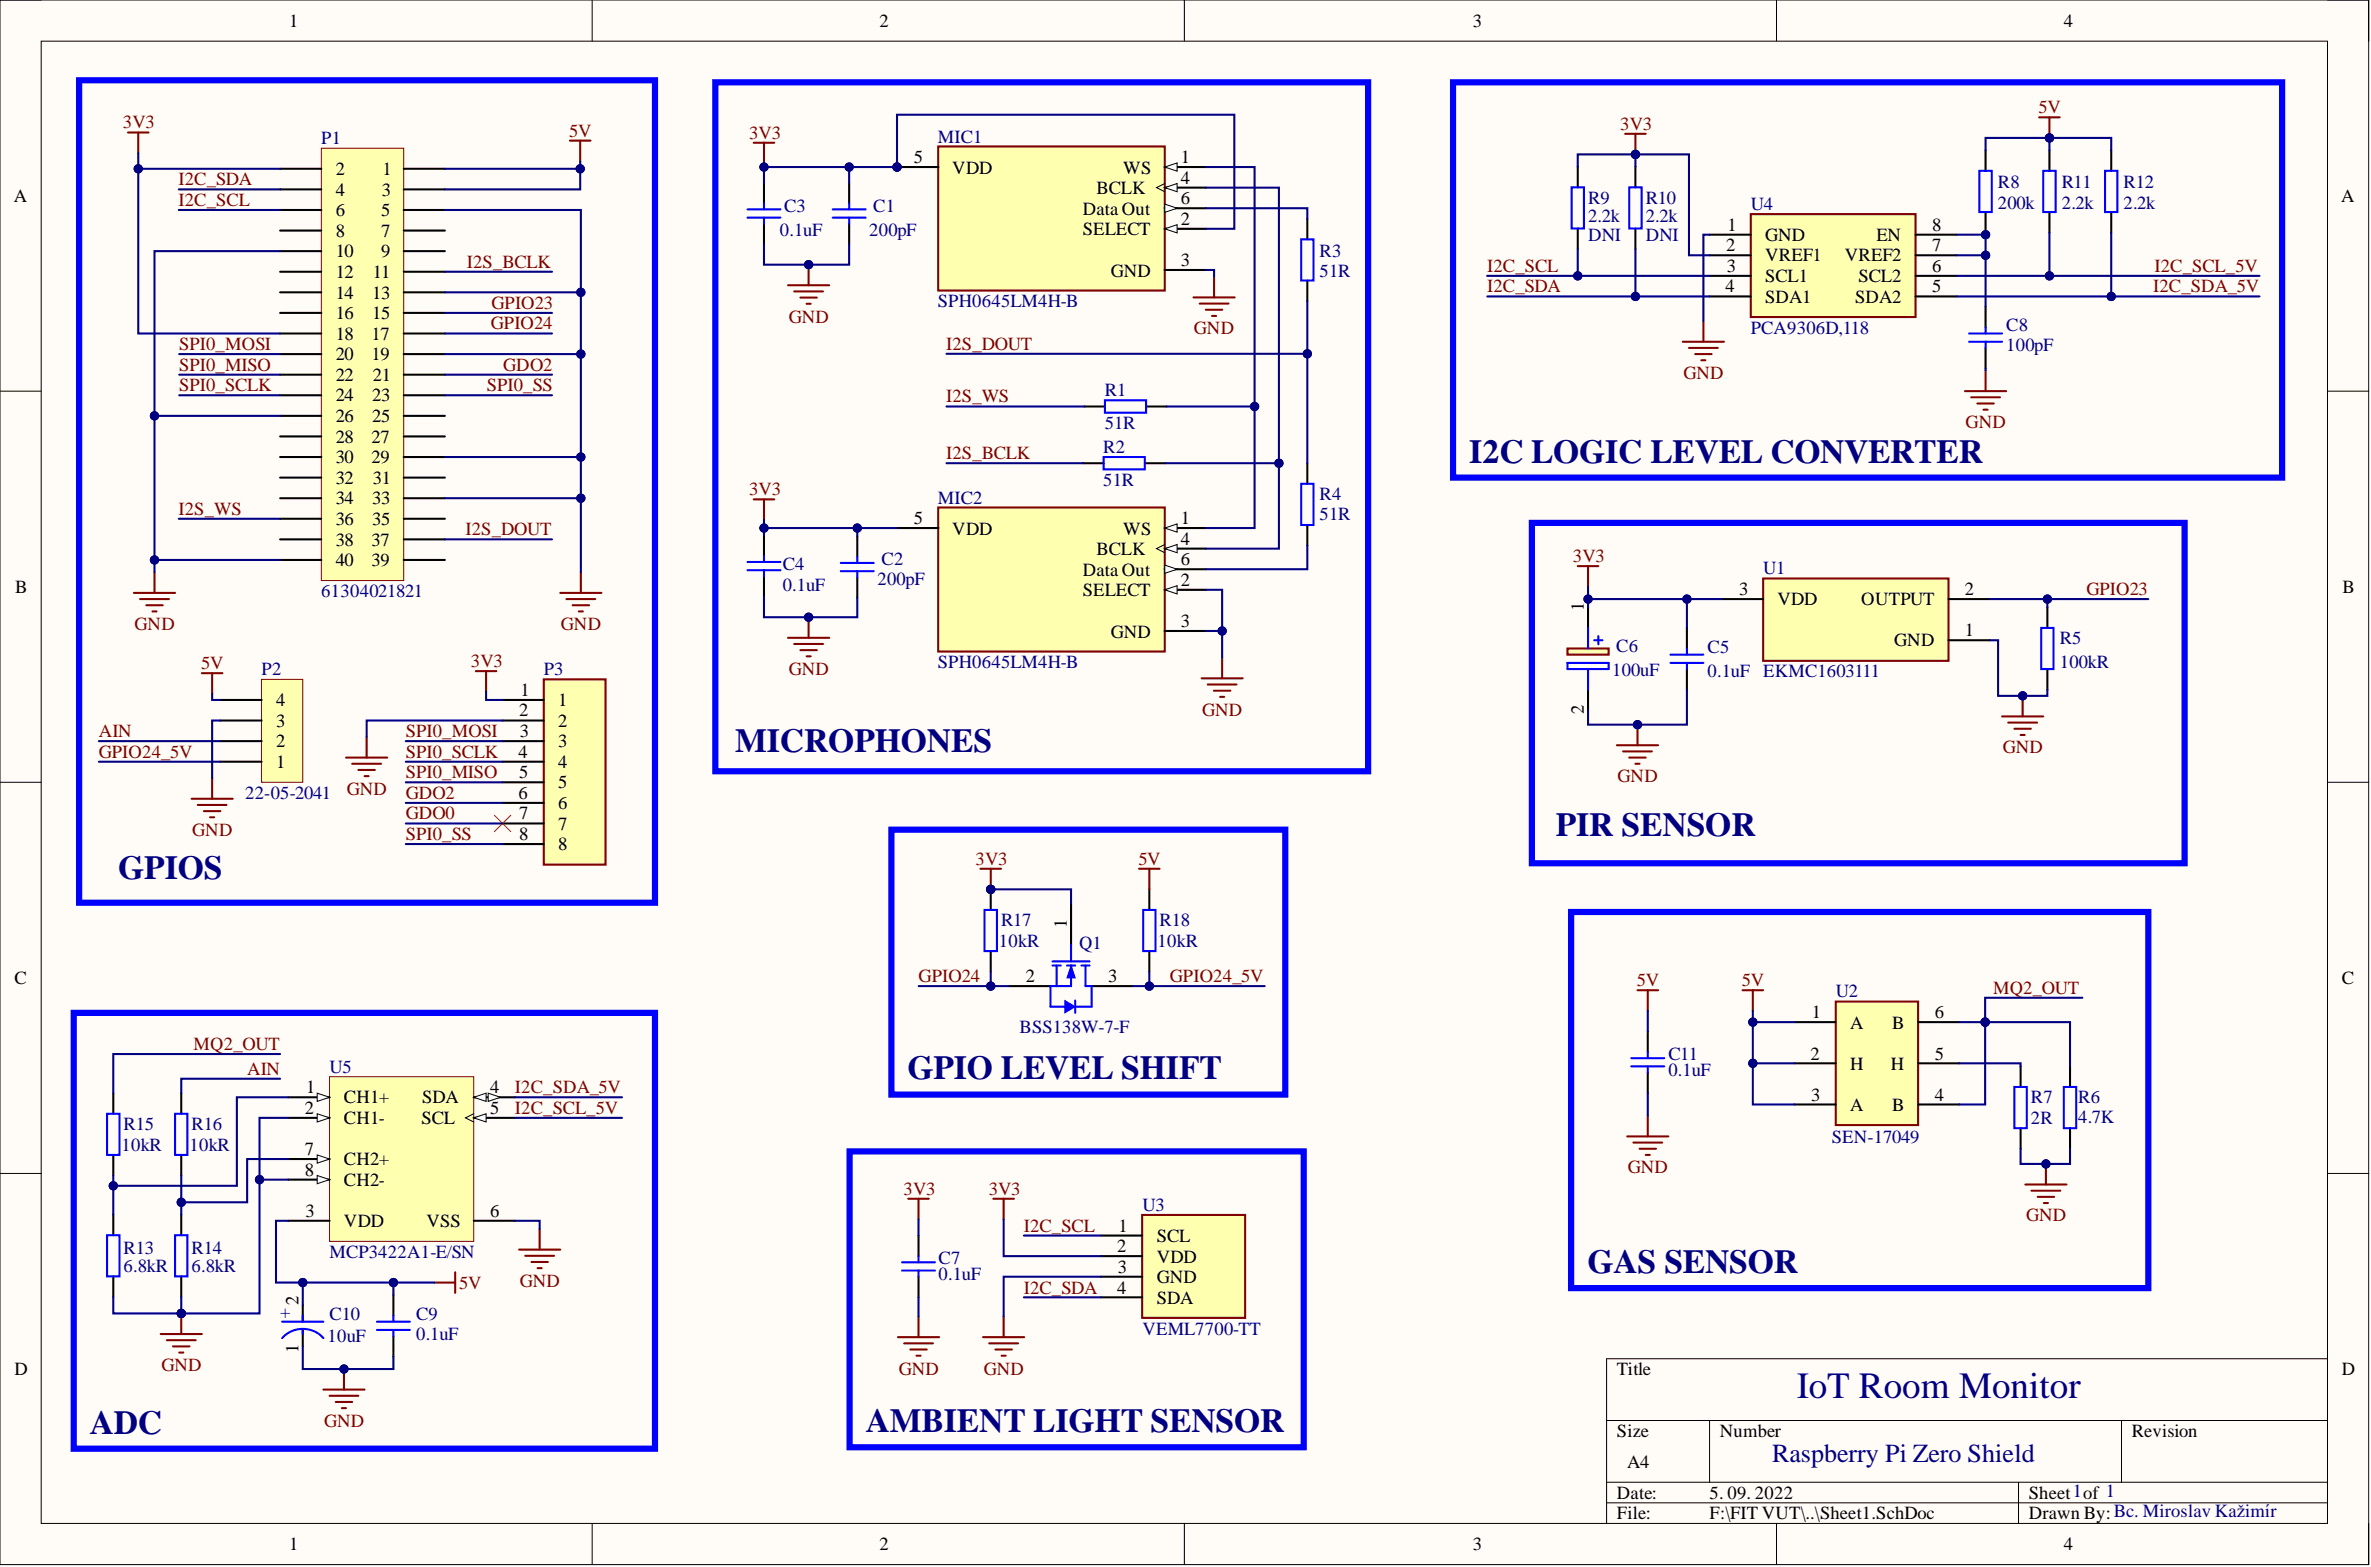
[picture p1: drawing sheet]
<svg xmlns="http://www.w3.org/2000/svg" width="292mm" height="193mm" viewBox="0 0 292 193" stroke-linecap="round" stroke-linejoin="round" font-family="sans-serif">
<defs><g id="words">
<text font-size="4.6" fill="#000080" x="221.4" y="172.1">IoT Room Monitor</text>
<g font-size="4.1" fill="#000080">
<text x="181" y="57">I2C LOGIC LEVEL CONVERTER</text>
<text x="90.6" y="92.6">MICROPHONES</text>
<text x="191.7" y="102.9">PIR SENSOR</text>
<text x="14.5" y="108.3">GPIOS</text>
<text x="111.8" y="132.9">GPIO LEVEL SHIFT</text>
<text x="195.6" y="156.8">GAS SENSOR</text>
<text x="11.1" y="176.5">ADC</text>
<text x="106.7" y="176.4">AMBIENT LIGHT SENSOR</text>
</g>
<text font-size="3.2" fill="#000080" x="218.3" y="180.1">Raspberry Pi Zero Shield</text>
<g font-size="2.3">
<text x="35.6" y="3.3">1</text>
<text x="108.4" y="3.3">2</text>
<text x="181.4" y="3.3">3</text>
<text x="254.3" y="3.3">4</text>
<text x="41.4" y="21.5">2</text>
<text x="47.1" y="21.5">1</text>
<text x="112.6" y="20.1">5</text>
<text x="117.3" y="21.4">VDD</text>
<text x="135.1" y="23.9">BCLK</text>
<text x="138.4" y="21.4">WS</text>
<text x="145.5" y="22.6">4</text>
<text x="145.5" y="20.1">1</text>
<text x="1.7" y="24.8">A</text>
<text x="41.4" y="24.1">4</text>
<text x="41.4" y="26.6">6</text>
<text x="41.4" y="29.2">8</text>
<text x="46.9" y="26.6">5</text>
<text x="46.9" y="29.2">7</text>
<text x="47" y="24.1">3</text>
<text x="133.4" y="26.4">Data Out</text>
<text x="133.4" y="29">SELECT</text>
<text x="145.5" y="25.2">6</text>
<text x="145.5" y="27.7">2</text>
<text x="212.8" y="28.4">1</text>
<text x="217.5" y="29.7">GND</text>
<text x="231.2" y="29.7">EN</text>
<text x="238" y="28.4">8</text>
<text x="288.4" y="24.8">A</text>
<text x="41.4" y="31.7">10</text>
<text x="41.4" y="34.2">12</text>
<text x="45.9" y="34.2">11</text>
<text x="46.9" y="31.7">9</text>
<text x="136.9" y="34.1">GND</text>
<text x="145.5" y="32.8">3</text>
<text x="212.6" y="36">4</text>
<text x="212.6" y="30.9">2</text>
<text x="212.7" y="33.5">3</text>
<text x="217.5" y="32.2">VREF1</text>
<text x="217.5" y="34.7">SCL1</text>
<text x="227.3" y="32.2">VREF2</text>
<text x="229" y="34.7">SCL2</text>
<text x="238" y="30.9">7</text>
<text x="238" y="33.5">6</text>
<text x="238" y="36">5</text>
<text x="41.4" y="36.8">14</text>
<text x="41.4" y="39.3">16</text>
<text x="41.4" y="41.8">18</text>
<text x="45.8" y="41.8">17</text>
<text x="45.8" y="36.8">13</text>
<text x="45.8" y="39.3">15</text>
<text x="217.5" y="37.3">SDA1</text>
<text x="228.5" y="37.3">SDA2</text>
<text x="41.4" y="44.4">20</text>
<text x="41.4" y="46.9">22</text>
<text x="45.8" y="44.4">19</text>
<text x="45.9" y="46.9">21</text>
<text x="41.4" y="49.4">24</text>
<text x="41.4" y="52">26</text>
<text x="45.8" y="49.4">23</text>
<text x="45.8" y="52">25</text>
<text x="41.4" y="54.5">28</text>
<text x="41.4" y="57">30</text>
<text x="41.4" y="59.6">32</text>
<text x="45.8" y="54.5">27</text>
<text x="45.8" y="57">29</text>
<text x="45.9" y="59.6">31</text>
<text x="41.4" y="62.1">34</text>
<text x="41.4" y="64.6">36</text>
<text x="45.8" y="62.1">33</text>
<text x="45.8" y="64.6">35</text>
<text x="112.6" y="64.6">5</text>
<text x="117.3" y="65.8">VDD</text>
<text x="138.4" y="65.8">WS</text>
<text x="145.5" y="64.6">1</text>
<text x="41.4" y="67.2">38</text>
<text x="41.4" y="69.7">40</text>
<text x="45.8" y="67.2">37</text>
<text x="45.8" y="69.7">39</text>
<text x="133.4" y="70.9">Data Out</text>
<text x="135.1" y="68.4">BCLK</text>
<text x="145.5" y="67.1">4</text>
<text x="145.5" y="69.6">6</text>
<text x="1.9" y="73">B</text>
<text x="133.4" y="73.4">SELECT</text>
<text x="145.5" y="72.2">2</text>
<text x="145.5" y="77.2">3</text>
<text x="195.1" y="75.3" transform="rotate(-90 195.1 75.3)">1</text>
<text x="214.3" y="73.3">3</text>
<text x="219" y="74.5">VDD</text>
<text x="229.3" y="74.5">OUTPUT</text>
<text x="242.1" y="73.3">2</text>
<text x="288.6" y="73">B</text>
<text x="136.9" y="78.5">GND</text>
<text x="233.4" y="79.6">GND</text>
<text x="242.1" y="78.3">1</text>
<text x="34" y="89.5">3</text>
<text x="34" y="87">4</text>
<text x="63.9" y="88.2">2</text>
<text x="64.1" y="85.7">1</text>
<text x="68.8" y="87">1</text>
<text x="68.8" y="89.5">2</text>
<text x="195.1" y="88" transform="rotate(-90 195.1 88)">2</text>
<text x="34" y="94.6">1</text>
<text x="34" y="92">2</text>
<text x="63.9" y="93.3">4</text>
<text x="63.9" y="95.8">5</text>
<text x="64" y="90.8">3</text>
<text x="68.8" y="92">3</text>
<text x="68.8" y="94.6">4</text>
<text x="63.9" y="98.4">6</text>
<text x="63.9" y="100.9">7</text>
<text x="68.8" y="97.1">5</text>
<text x="68.8" y="99.6">6</text>
<text x="63.9" y="103.4">8</text>
<text x="68.8" y="102.2">7</text>
<text x="68.8" y="104.7">8</text>
<text x="131.4" y="114.3" transform="rotate(-90 131.4 114.3)">1</text>
<text x="1.8" y="121.2">C</text>
<text x="126.4" y="120.9">2</text>
<text x="136.5" y="120.9">3</text>
<text x="223.2" y="125.4">1</text>
<text x="238.4" y="125.4">6</text>
<text x="288.5" y="121.2">C</text>
<text x="223" y="130.5">2</text>
<text x="228" y="126.7">A</text>
<text x="228" y="131.7">H</text>
<text x="232.9" y="131.7">H</text>
<text x="233.1" y="126.7">B</text>
<text x="238.4" y="130.5">5</text>
<text x="37.6" y="137.2">2</text>
<text x="37.7" y="134.6">1</text>
<text x="42.4" y="135.9">CH1+</text>
<text x="52" y="135.9">SDA</text>
<text x="60.4" y="134.6">4</text>
<text x="60.4" y="137.2">5</text>
<text x="223.1" y="135.5">3</text>
<text x="228" y="136.8">A</text>
<text x="233.1" y="136.8">B</text>
<text x="238.4" y="135.5">4</text>
<text x="37.6" y="142.2">7</text>
<text x="42.4" y="143.5">CH2+</text>
<text x="42.4" y="138.4">CH1-</text>
<text x="51.9" y="138.4">SCL</text>
<text x="37.6" y="144.8">8</text>
<text x="37.6" y="149.8">3</text>
<text x="42.4" y="146">CH2-</text>
<text x="60.4" y="149.8">6</text>
<text x="42.4" y="151.1">VDD</text>
<text x="52.5" y="151.1">VSS</text>
<text x="137.6" y="154.2">2</text>
<text x="137.8" y="151.7">1</text>
<text x="142.5" y="153">SCL</text>
<text x="142.5" y="155.5">VDD</text>
<text x="36.8" y="160.7" transform="rotate(-90 36.8 160.7)">2</text>
<text x="137.6" y="159.3">4</text>
<text x="137.7" y="156.8">3</text>
<text x="142.5" y="158">GND</text>
<text x="142.5" y="160.6">SDA</text>
<text x="36.8" y="166.6" transform="rotate(-90 36.8 166.6)">1</text>
<text x="1.8" y="169.4">D</text>
<text x="199.2" y="169.4">Title</text>
<text x="288.5" y="169.4">D</text>
<text x="199.2" y="177">Size</text>
<text x="211.9" y="177">Number</text>
<text x="262.6" y="177">Revision</text>
<text x="199.2" y="184.6">Date:</text>
<text x="200.5" y="180.8">A4</text>
<text x="210.6" y="184.6">5. 09. 2022</text>
<text x="249.9" y="184.6">Sheet1of 1</text>
<text x="35.6" y="190.9">1</text>
<text x="108.4" y="190.9">2</text>
<text x="181.4" y="190.9">3</text>
<text x="199.2" y="187.1">File:</text>
<text x="210.6" y="187.1">F:\FIT VUT\..\Sheet1.SchDoc</text>
<text x="249.9" y="187.1">Drawn By:Bc. Miroslav Kažimír</text>
<text x="254.3" y="190.9">4</text>
</g>
<g font-size="2.3" fill="#800000">
<text x="15.1" y="15.8">3V3</text>
<text x="70.1" y="16.8">5V</text>
<text x="92.3" y="17.1">3V3</text>
<text x="199.6" y="16">3V3</text>
<text x="251.1" y="13.9">5V</text>
<text x="22" y="22.8">I2C_SDA</text>
<text x="22" y="25.4">I2C_SCL</text>
<text x="57.5" y="33">I2S_BCLK</text>
<text x="183.2" y="33.5">I2C_SCL</text>
<text x="183.2" y="36">I2C_SDA</text>
<text x="265.3" y="36">I2C_SDA_5V</text>
<text x="265.4" y="33.5">I2C_SCL_5V</text>
<text x="60.5" y="40.6">GPIO24</text>
<text x="60.6" y="38">GPIO23</text>
<text x="97.2" y="39.7">GND</text>
<text x="147.1" y="41.2">GND</text>
<text x="22.1" y="43.1">SPI0_MOSI</text>
<text x="22.1" y="45.6">SPI0_MISO</text>
<text x="62" y="45.6">GDO2</text>
<text x="116.6" y="43.1">I2S_DOUT</text>
<text x="207.4" y="46.6">GND</text>
<text x="22.1" y="48.2">SPI0_SCLK</text>
<text x="60" y="48.2">SPI0_SS</text>
<text x="116.6" y="49.5">I2S_WS</text>
<text x="242.2" y="52.7">GND</text>
<text x="116.6" y="56.5">I2S_BCLK</text>
<text x="22" y="63.4">I2S_WS</text>
<text x="57.3" y="65.9">I2S_DOUT</text>
<text x="92.3" y="61">3V3</text>
<text x="193.8" y="69.2">3V3</text>
<text x="16.6" y="77.6">GND</text>
<text x="69.1" y="77.6">GND</text>
<text x="257.1" y="73.3">GPIO23</text>
<text x="24.8" y="82.4">5V</text>
<text x="58" y="82.1">3V3</text>
<text x="97.2" y="83.2">GND</text>
<text x="148.1" y="88.1">GND</text>
<text x="12.2" y="90.8">AIN</text>
<text x="12.2" y="93.3">GPIO24_5V</text>
<text x="50" y="90.8">SPI0_MOSI</text>
<text x="50" y="93.3">SPI0_SCLK</text>
<text x="50" y="95.8">SPI0_MISO</text>
<text x="246.7" y="92.8">GND</text>
<text x="42.7" y="97.9">GND</text>
<text x="50" y="98.4">GDO2</text>
<text x="50" y="100.9">GDO0</text>
<text x="199.3" y="96.3">GND</text>
<text x="23.7" y="102.9">GND</text>
<text x="50" y="103.4">SPI0_SS</text>
<text x="120.2" y="106.5">3V3</text>
<text x="140.2" y="106.5">5V</text>
<text x="113.2" y="120.9">GPIO24</text>
<text x="144.1" y="120.9">GPIO24_5V</text>
<text x="201.6" y="121.4">5V</text>
<text x="214.6" y="121.4">5V</text>
<text x="245.5" y="122.4">MQ2_OUT</text>
<text x="23.9" y="129.3">MQ2_OUT</text>
<text x="30.5" y="132.3">AIN</text>
<text x="63.4" y="134.6">I2C_SDA_5V</text>
<text x="63.4" y="137.2">I2C_SCL_5V</text>
<text x="111.3" y="147.1">3V3</text>
<text x="121.8" y="147.1">3V3</text>
<text x="200.5" y="144.5">GND</text>
<text x="126.1" y="151.7">I2C_SCL</text>
<text x="249.6" y="150.4">GND</text>
<text x="56.6" y="158.7">5V</text>
<text x="64" y="158.4">GND</text>
<text x="126.1" y="159.3">I2C_SDA</text>
<text x="19.9" y="168.8">GND</text>
<text x="110.7" y="169.3">GND</text>
<text x="121.2" y="169.3">GND</text>
<text x="39.9" y="175.7">GND</text>
</g>
<g font-size="2.3" fill="#000080">
<text x="39.6" y="17.7">P1</text>
<text x="115.5" y="17.6">MIC1</text>
<text x="246.1" y="23.2">R8</text>
<text x="254" y="23.2">R11</text>
<text x="261.6" y="23.2">R12</text>
<text x="96.1" y="29.1">0.1uF</text>
<text x="96.6" y="26.1">C3</text>
<text x="107.1" y="29.1">200pF</text>
<text x="107.6" y="26.1">C1</text>
<text x="195.6" y="27.4">2.2k</text>
<text x="195.6" y="25.1">R9</text>
<text x="195.6" y="29.7">DNI</text>
<text x="202.7" y="27.4">2.2k</text>
<text x="202.7" y="25.1">R10</text>
<text x="202.7" y="29.7">DNI</text>
<text x="215.7" y="25.9">U4</text>
<text x="246.1" y="25.7">200k</text>
<text x="254" y="25.7">2.2k</text>
<text x="261.6" y="25.7">2.2k</text>
<text x="162.6" y="34.1">51R</text>
<text x="162.6" y="31.6">R3</text>
<text x="115.5" y="37.9">SPH0645LM4H-B</text>
<text x="215.7" y="41.1">PCA9306D,118</text>
<text x="247.2" y="40.7">C8</text>
<text x="247.2" y="43.3">100pF</text>
<text x="136.1" y="52.8">51R</text>
<text x="136.1" y="48.8">R1</text>
<text x="135.9" y="59.8">51R</text>
<text x="135.9" y="55.8">R2</text>
<text x="115.5" y="62">MIC2</text>
<text x="162.6" y="64.1">51R</text>
<text x="162.6" y="61.5">R4</text>
<text x="96.4" y="70.2">C4</text>
<text x="108.1" y="72">200pF</text>
<text x="108.6" y="69.5">C2</text>
<text x="217.2" y="70.7">U1</text>
<text x="39.6" y="73.5">61304021821</text>
<text x="96.4" y="72.8">0.1uF</text>
<text x="32.2" y="83.2">P2</text>
<text x="67" y="83.2">P3</text>
<text x="115.5" y="82.3">SPH0645LM4H-B</text>
<text x="198.6" y="83.2">100uF</text>
<text x="199.1" y="80.3">C6</text>
<text x="210.4" y="83.4">0.1uF</text>
<text x="210.4" y="80.4">C5</text>
<text x="217.2" y="83.4">EKMC1603111</text>
<text x="253.8" y="82.3">100kR</text>
<text x="253.8" y="79.3">R5</text>
<text x="30.2" y="98.4">22-05-2041</text>
<text x="123.1" y="116.6">10kR</text>
<text x="123.3" y="114.1">R17</text>
<text x="133" y="116.9">Q1</text>
<text x="142.6" y="116.6">10kR</text>
<text x="142.9" y="114.1">R18</text>
<text x="226.2" y="122.8">U2</text>
<text x="125.6" y="127.3">BSS138W-7-F</text>
<text x="205.5" y="130.5">C11</text>
<text x="40.6" y="132.1">U5</text>
<text x="205.5" y="132.5">0.1uF</text>
<text x="250.2" y="135.9">R7</text>
<text x="256" y="135.8">R6</text>
<text x="15" y="141.7">10kR</text>
<text x="15.2" y="139.2">R15</text>
<text x="23.3" y="141.7">10kR</text>
<text x="23.6" y="139.2">R16</text>
<text x="225.7" y="140.7">SEN-17049</text>
<text x="250.2" y="138.4">2R</text>
<text x="256" y="138.3">4.7K</text>
<text x="140.7" y="149.2">U3</text>
<text x="15.2" y="154.4">R13</text>
<text x="23.6" y="154.4">R14</text>
<text x="40.6" y="154.9">MCP3422A1-E/SN</text>
<text x="115.6" y="155.7">C7</text>
<text x="15.2" y="156.7">6.8kR</text>
<text x="23.6" y="156.7">6.8kR</text>
<text x="115.6" y="157.6">0.1uF</text>
<text x="34.5" y="162.3">+</text>
<text x="40.3" y="165.3">10uF</text>
<text x="40.6" y="162.5">C10</text>
<text x="51.3" y="165">0.1uF</text>
<text x="51.3" y="162.5">C9</text>
<text x="140.7" y="164.4">VEML7700-TT</text>
</g>
</g></defs>
<path d="M0 0h291.8v192.7h-291.8z" fill-rule="evenodd" fill="#fffcf8"/>
<path d="M0 0h291.8v192.7h-291.8z" fill="none" stroke="#000" stroke-width=".12"/>
<path d="M5.1 5.1h281.6v182.5h-281.6z" fill-rule="evenodd" fill="#fffcf8"/>
<g fill="none" stroke="#000" stroke-width=".12">
<path d="M0 0h5.1M73 0v5.1M145.9 0v5.1M218.9 0v5.1M286.7 0h5.1v5.1M5.1 5.1h281.6v182.5h-281.6zM0 48.2h5.1M286.7 48.2h5.1M0 96.3h5.1M286.7 96.3h5.1M0 144.5h5.1M286.7 144.5h5.1"/>
<path d="M197.9 174.9h88.8M210.6 174.9v7.6M261.4 174.9v7.6M286.7 167.3h-88.8v20.3M73 187.6v5.1M145.9 187.6v5.1M197.9 182.5h88.8M197.9 185.1h88.8M218.9 187.6v5.1M248.7 182.5v5.1M291.8 187.6v5.1"/>
</g>
<path d="M88.1 10.1h80.4v84.9h-80.4z" fill="none" stroke="#00f" stroke-width=".76"/>
<circle cx="110.5" cy="20.6" r=".51" fill="#000080"/>
<circle cx="110.5" cy="20.6" r=".51" fill="none" stroke="#000080" stroke-width=".12"/>
<path d="M115.6 18h27.9v17.8h-27.9z" fill-rule="evenodd" fill="#ffffb0"/>
<path d="M115.6 18h27.9v17.8h-27.9z" fill="none" stroke="#800000" stroke-width=".25"/>
<path d="M110.5 20.6h5.1" fill="none" stroke="#000" stroke-width=".25"/>
<circle cx="110.5" cy="20.6" r=".51" fill="#000080"/>
<circle cx="110.5" cy="20.6" r=".51" fill="none" stroke="#000080" stroke-width=".12"/>
<path d="M143.5 23.1h5.1" fill="none" stroke="#000" stroke-width=".25"/>
<path d="M143.5 23.1l1.5-.5v1z" fill="#f8fcff"/>
<path d="M143.5 23.1l1.5-.5v1zM143.5 22.6l-1 .5 1 .5" fill="none" stroke="#000" stroke-width=".12"/>
<path d="M143.5 25.6h5.1" fill="none" stroke="#000" stroke-width=".25"/>
<path d="M143.5 25.1l1.5 .5-1.5 .5z" fill="#f8fcff"/>
<path d="M143.5 25.1l1.5 .5-1.5 .5z" fill="none" stroke="#000" stroke-width=".12"/>
<path d="M143.5 28.2h5.1" fill="none" stroke="#000" stroke-width=".25"/>
<path d="M143.5 28.2l1.5-.5v1z" fill="#f8fcff"/>
<path d="M143.5 28.2l1.5-.5v1z" fill="none" stroke="#000" stroke-width=".12"/>
<path d="M143.5 20.6h5.1" fill="none" stroke="#000" stroke-width=".25"/>
<path d="M143.5 20.6l1.5-.5v1z" fill="#f8fcff"/>
<path d="M143.5 20.6l1.5-.5v1z" fill="none" stroke="#000" stroke-width=".12"/>
<path d="M143.5 33.2h5.1" fill="none" stroke="#000" stroke-width=".25"/>
<path d="M115.6 62.5h27.9v17.7h-27.9z" fill-rule="evenodd" fill="#ffffb0"/>
<path d="M115.6 62.5h27.9v17.7h-27.9z" fill="none" stroke="#800000" stroke-width=".25"/>
<path d="M110.5 65h5.1M143.5 67.6h5.1" fill="none" stroke="#000" stroke-width=".25"/>
<path d="M143.5 67.6l1.5-.5v1z" fill="#f8fcff"/>
<path d="M143.5 67.6l1.5-.5v1zM143.5 67.1l-1 .5 1 .5" fill="none" stroke="#000" stroke-width=".12"/>
<path d="M143.5 70.1h5.1" fill="none" stroke="#000" stroke-width=".25"/>
<path d="M143.5 69.6l1.5 .5-1.5 .5z" fill="#f8fcff"/>
<path d="M143.5 69.6l1.5 .5-1.5 .5z" fill="none" stroke="#000" stroke-width=".12"/>
<path d="M143.5 72.6h5.1" fill="none" stroke="#000" stroke-width=".25"/>
<path d="M143.5 72.6l1.5-.5v1z" fill="#f8fcff"/>
<path d="M143.5 72.6l1.5-.5v1z" fill="none" stroke="#000" stroke-width=".12"/>
<path d="M143.5 65h5.1" fill="none" stroke="#000" stroke-width=".25"/>
<path d="M143.5 65l1.5-.5v1z" fill="#f8fcff"/>
<path d="M143.5 65l1.5-.5v1z" fill="none" stroke="#000" stroke-width=".12"/>
<g fill="none" stroke="#000" stroke-width=".25">
<path d="M104.6 22.5v2.5M104.6 27.6v2.5M161.1 26.9v2.6M161.1 34.5v2.6M133.4 57h2.6M133.6 50.1h2.5M141 57h2.6M141.2 50.1h2.5M161.1 57v2.6M105.6 66v2.6M105.6 71.1v2.5M143.5 77.7h5.1"/>
<path d="M161.1 64.7v2.5"/>
</g>
<path d="M102.6 26.8h4M102.6 25.8h4M104.6 25v.8M104.6 26.8v.8M160.3 29.5h1.5v5h-1.5zM136 56.3h5v1.5h-5zM136.1 49.3h5.1v1.5h-5.1zM160.3 59.6h1.5v5.1h-1.5zM103.6 70.3h4M103.6 69.3h4M105.6 68.6v.7M105.6 70.3v.8" fill="none" stroke="#00f" stroke-width=".25"/>
<g fill="none" stroke="#800000" stroke-width=".25">
<path d="M92.9 17.6h2.5M94.1 17.6v2.5M97.1 35.1h5.1M97.8 35.9h3.6M98.6 36.6h2M99.4 37.4h.5M99.6 32.6v2.5M147 36.6h5.1M147.8 37.4h3.5M148.6 38.1h2M149.3 38.9h.5M149.6 34.1v2.5"/>
<path d="M148 83.5h5.1M148.8 84.3h3.5M149.5 85.1h2.1M150.3 85.8h.5M150.6 81v2.5"/>
</g>
<circle cx="99.6" cy="32.6" r=".51" fill="#000080"/>
<circle cx="99.6" cy="32.6" r=".51" fill="none" stroke="#000080" stroke-width=".12"/>
<path d="M97.1 78.5h5.1M97.8 79.3h3.6M99.6 76v2.5M98.6 80.1h2M99.4 80.8h.5" fill="none" stroke="#800000" stroke-width=".25"/>
<circle cx="99.6" cy="76" r=".51" fill="#000080"/>
<circle cx="99.6" cy="76" r=".51" fill="none" stroke="#000080" stroke-width=".12"/>
<g fill="none" stroke="#800000" stroke-width=".25">
<path d="M15.8 16.3h2.5M17 16.3v2.6M70.2 17.3h2.5M71.5 17.3v2.6M16.5 73h5.1M17.3 73.8h3.5M18 74.5h2M18.8 75.3h.5M19 70.5v2.5M69 73h5.1M69.8 73.8h3.5M70.5 74.5h2.1"/>
<path d="M71.3 75.3h.5M71.6 70.5v2.5M92.9 61.5h2.5M94.1 61.5v2.5"/>
</g>
<path d="M94.1 22.5v2.5M94.1 27.6v2.5M94.1 65.9v2.5M94.1 71v2.5" fill="none" stroke="#000" stroke-width=".25"/>
<path d="M92.1 25.8h4.1M92.1 26.8h4.1M94.1 25v.8M94.1 26.8v.8M92.1 69.2h4.1M92.1 70.2h4.1M94.1 68.4v.8M94.1 70.2v.8" fill="none" stroke="#00f" stroke-width=".25"/>
<path d="M9.7 9.9h71v101.3h-71z" fill="none" stroke="#00f" stroke-width=".76"/>
<path d="M217.2 71.2h22.8v10.2h-22.8z" fill-rule="evenodd" fill="#ffffb0"/>
<path d="M194.4 69.7h2.5M195.6 69.7v2.6M217.2 71.2h22.8v10.2h-22.8zM246.6 88.2h5.1M247.4 89h3.6M248.2 89.7h2M248.9 90.5h.5M249.2 85.7v2.5" fill="none" stroke="#800000" stroke-width=".25"/>
<path d="M212.1 73.8h5.1M240 73.8h5.1M240 78.8h5.1" fill="none" stroke="#000" stroke-width=".25"/>
<circle cx="249.2" cy="85.7" r=".51" fill="#000080"/>
<circle cx="249.2" cy="85.7" r=".51" fill="none" stroke="#000080" stroke-width=".12"/>
<path d="M207.8 77.3v2.6M207.8 82.4v2.5" fill="none" stroke="#000" stroke-width=".25"/>
<path d="M207.8 79.9v.7M205.8 80.6h4.1M205.8 81.6h4.1M207.8 81.6v.8" fill="none" stroke="#00f" stroke-width=".25"/>
<path d="M199.2 91.8h5.1M200 92.5h3.5M200.7 93.3h2M201.5 94.1h.5M201.7 89.2v2.6" fill="none" stroke="#800000" stroke-width=".25"/>
<circle cx="201.7" cy="89.2" r=".51" fill="#000080"/>
<circle cx="201.7" cy="89.2" r=".51" fill="none" stroke="#000080" stroke-width=".12"/>
<path d="M193.1 79.9h5.1v.7h-5.1z" fill-rule="evenodd" fill="#ffffb0"/>
<path d="M193.1 79.9h5.1v.7h-5.1z" fill="none" stroke="#800000" stroke-width=".25"/>
<path d="M195.6 74.8v2.5M252.2 74.8v2.5M195.6 84.9v2.6M252.2 82.4v2.5" fill="none" stroke="#000" stroke-width=".25"/>
<path d="M195.6 77.3v2.6M196.4 78.8h1M196.9 78.3v1.1M251.5 77.3h1.5v5.1h-1.5zM193.1 81.6h5.1v.8h-5.1zM195.6 82.4v2.5" fill="none" stroke="#00f" stroke-width=".25"/>
<path d="M188.7 64.4h80.4v41.9h-80.4z" fill="none" stroke="#00f" stroke-width=".76"/>
<path d="M226.2 123.3h10.1v15.2h-10.1z" fill-rule="evenodd" fill="#ffffb0"/>
<path d="M214.7 121.9h2.5M215.9 121.9v2.6M226.2 123.3h10.1v15.2h-10.1zM249.5 145.9h5.1M250.3 146.6h3.5M251 147.4h2.1M251.8 148.1h.5M252 143.3v2.6" fill="none" stroke="#800000" stroke-width=".25"/>
<path d="M221.1 125.9h5.1M221.1 130.9h5.1M221.1 136h5.1M236.3 125.9h5.1M236.3 130.9h5.1M236.3 136h5.1M255 131.3v2.6M255 138.9v2.6" fill="none" stroke="#000" stroke-width=".25"/>
<path d="M254.3 133.9h1.5v5h-1.5z" fill="none" stroke="#00f" stroke-width=".25"/>
<circle cx="252.1" cy="143.3" r=".51" fill="#000080"/>
<circle cx="252.1" cy="143.3" r=".51" fill="none" stroke="#000080" stroke-width=".12"/>
<path d="M193.6 112.3h71.1v46.3h-71.1z" fill="none" stroke="#00f" stroke-width=".76"/>
<path d="M140.7 149.6h12.7v12.7h-12.7z" fill-rule="evenodd" fill="#ffffb0"/>
<g fill="none" stroke="#800000" stroke-width=".25">
<path d="M111.9 147.6h2.5M113.2 147.6v2.6M122.4 147.6h2.5M123.6 147.6v2.6M140.7 149.6h12.7v12.7h-12.7zM110.6 164.7h5.1M111.4 165.4h3.5M112.1 166.2h2.1M112.9 166.9h.5M113.2 162.1v2.6M121.1 164.7h5.1M121.9 165.4h3.5"/>
<path d="M122.6 166.2h2.1M123.4 166.9h.5M123.6 162.1v2.6"/>
</g>
<path d="M113.2 152.2v2.5M113.2 157.2v2.6M135.6 152.2h5.1M135.6 154.7h5.1M135.6 157.2h5.1M135.6 159.8h5.1" fill="none" stroke="#000" stroke-width=".25"/>
<path d="M111.1 156.5h4.1M111.1 155.4h4.1M113.2 154.7v.7M113.2 156.5v.7" fill="none" stroke="#00f" stroke-width=".25"/>
<path d="M104.7 141.8h55.9v36.4h-55.9z" fill="none" stroke="#00f" stroke-width=".76"/>
<path d="M215.7 26.4h20.3v12.6h-20.3z" fill-rule="evenodd" fill="#ffffb0"/>
<path d="M251.2 14.4h2.6M252.5 14.4v2.6M209.9 39.5v2.6M215.7 26.4h20.3v12.6h-20.3zM207.3 42.1h5.1M208.1 42.8h3.5M208.8 43.6h2.1M209.6 44.4h.5" fill="none" stroke="#800000" stroke-width=".25"/>
<path d="M244.6 18.5v2.5M210.6 28.9h5.1M210.6 31.4h5.1M210.6 34h5.1M210.6 36.5h5.1M236 28.9h5.1M236 31.4h5.1M236 34h5.1M236 36.5h5.1M244.6 26.1v2.5" fill="none" stroke="#000" stroke-width=".25"/>
<path d="M243.9 21h1.5v5.1h-1.5z" fill="none" stroke="#00f" stroke-width=".25"/>
<circle cx="252.5" cy="17" r=".51" fill="#000080"/>
<circle cx="252.5" cy="17" r=".51" fill="none" stroke="#000080" stroke-width=".12"/>
<path d="M200.2 16.5h2.5M201.5 16.5v2.5" fill="none" stroke="#800000" stroke-width=".25"/>
<circle cx="201.5" cy="19" r=".51" fill="#000080"/>
<circle cx="201.5" cy="19" r=".51" fill="none" stroke="#000080" stroke-width=".12"/>
<path d="M252.5 18.5v2.5M260.1 18.5v2.5M194.4 20.5v2.6M194.4 28.1v2.6M201.5 20.5v2.6M201.5 28.1v2.6M244.6 37.8v2.5M252.5 26.1v2.5M260.1 26.1v2.5M244.6 42.8v2.6" fill="none" stroke="#000" stroke-width=".25"/>
<path d="M193.6 23.1h1.5v5h-1.5zM200.7 23.1h1.5v5h-1.5zM251.7 21h1.5v5.1h-1.5zM259.3 21h1.6v5.1h-1.6zM242.6 42.1h4M242.6 41.1h4M244.6 40.3v.8M244.6 42.1v.7" fill="none" stroke="#00f" stroke-width=".25"/>
<path d="M242.1 48.2h5.1M242.8 48.9h3.6M243.6 49.7h2M244.4 50.4h.5M244.6 45.6v2.6" fill="none" stroke="#800000" stroke-width=".25"/>
<path d="M179 10.1h102.2v48.7h-102.2z" fill="none" stroke="#00f" stroke-width=".76"/>
<path d="M40.6 132.6h17.8v20.3h-17.8z" fill-rule="evenodd" fill="#ffffb0"/>
<path d="M40.6 132.6h17.8v20.3h-17.8z" fill="none" stroke="#800000" stroke-width=".12"/>
<path d="M58.4 135.1h5M58.4 150.3h5" fill="none" stroke="#000" stroke-width=".25"/>
<path d="M58.4 135.1l1.5-.5v1z" fill="#f8fcff"/>
<path d="M58.4 135.1l1.5-.5v1z" fill="none" stroke="#000" stroke-width=".12"/>
<path d="M60.1 134.6l1.6 .5-1.6 .5z" fill="#f8fcff"/>
<path d="M60.1 134.6l1.6 .5-1.6 .5z" fill="none" stroke="#000" stroke-width=".12"/>
<path d="M58.4 137.7h5" fill="none" stroke="#000" stroke-width=".25"/>
<path d="M58.4 137.7l1.5-.5v1z" fill="#f8fcff"/>
<path d="M58.4 137.7l1.5-.5v1zM58.4 137.2l-1.1 .5 1.1 .5" fill="none" stroke="#000" stroke-width=".12"/>
<path d="M35.5 150.3h5.1M35.5 142.7h5.1" fill="none" stroke="#000" stroke-width=".25"/>
<path d="M39.1 142.2l1.5 .5-1.5 .5z" fill="#f8fcff"/>
<path d="M39.1 142.2l1.5 .5-1.5 .5z" fill="none" stroke="#000" stroke-width=".12"/>
<path d="M35.5 135.1h5.1" fill="none" stroke="#000" stroke-width=".25"/>
<path d="M39.1 134.6l1.5 .5-1.5 .5z" fill="#f8fcff"/>
<path d="M39.1 134.6l1.5 .5-1.5 .5z" fill="none" stroke="#000" stroke-width=".12"/>
<path d="M35.5 137.7h5.1" fill="none" stroke="#000" stroke-width=".25"/>
<path d="M39.1 137.2l1.5 .5-1.5 .5z" fill="#f8fcff"/>
<path d="M39.1 137.2l1.5 .5-1.5 .5z" fill="none" stroke="#000" stroke-width=".12"/>
<path d="M35.5 145.3h5.1" fill="none" stroke="#000" stroke-width=".25"/>
<path d="M39.1 144.8l1.5 .5-1.5 .5z" fill="#f8fcff"/>
<path d="M39.1 144.8l1.5 .5-1.5 .5z" fill="none" stroke="#000" stroke-width=".12"/>
<path d="M48.5 159.5v2.5M37.3 160.7v2.1M37.3 163.8v2M48.5 164.5v2.6" fill="none" stroke="#000" stroke-width=".25"/>
<path d="M34.8 164.8a3.4 3.4 0 0 1 5 0M34.8 162.8h5M37.3 162v.8M37.3 163.8v.5M46.4 163.8h4.1M46.4 162.8h4.1M48.5 162v.8M48.5 163.8v.7" fill="none" stroke="#00f" stroke-width=".25"/>
<path d="M19.8 164.3h5.1M20.6 165h3.5M21.3 165.8h2M22.1 166.6h.5M22.3 161.7v2.6" fill="none" stroke="#800000" stroke-width=".25"/>
<circle cx="22.3" cy="161.7" r=".51" fill="#000080"/>
<circle cx="22.3" cy="161.7" r=".51" fill="none" stroke="#000080" stroke-width=".12"/>
<path d="M39.8 171.1h5.1M40.6 171.9h3.6M41.4 172.6h2M42.1 173.4h.5M42.4 168.6v2.5" fill="none" stroke="#800000" stroke-width=".25"/>
<circle cx="42.4" cy="168.6" r=".51" fill="#000080"/>
<circle cx="42.4" cy="168.6" r=".51" fill="none" stroke="#000080" stroke-width=".12"/>
<path d="M53.5 157.9h2.6M56.1 156.7v2.5M63.9 153.9h5.1M64.7 154.6h3.6M65.5 155.4h2M66.2 156.2h.5M66.5 151.4v2.5" fill="none" stroke="#800000" stroke-width=".25"/>
<path d="M132 111.3v5.1M14 134.6v2.6M22.3 134.6v2.6M124.3 121.4h5.1M134.5 121.4h5.1M14 142.2v2.6M14 149.6v2.5M14 157.2v2.5M22.3 142.2v2.6M22.3 149.6v2.5M22.3 157.2v2.5" fill="none" stroke="#000" stroke-width=".25"/>
<path d="M129.7 118.4h4.5M129.7 118.9h1M130.2 118.9v2.5M131.4 118.9h1.1M132 116.4v2M132 118.9v2.5h-2.6M133.2 118.9h1M133.7 118.9v2.5M13.2 137.2h1.5v5h-1.5zM21.6 137.2h1.5v5h-1.5zM13.2 152.1h1.5v5.1h-1.5zM21.6 152.1h1.5v5.1h-1.5z" fill="none" stroke="#00f" stroke-width=".25"/>
<path d="M9.1 124.7h71.6v53.7h-71.6z" fill="none" stroke="#00f" stroke-width=".76"/>
<path d="M132 118.9l.5 1.5h-1.1z" fill="#00f"/>
<path d="M132 118.9l.5 1.5h-1.1z" fill="none" stroke="#00f" stroke-width=".12"/>
<path d="M129.4 121.4v2.6h1.8M133.7 121.4h.8v2.6h-2" fill="none" stroke="#00f" stroke-width=".25"/>
<path d="M131.2 123.2l1.3 .8-1.3 .7z" fill="#00f"/>
<path d="M131.2 123.2l1.3 .8-1.3 .7z" fill="none" stroke="#00f" stroke-width=".12"/>
<path d="M132.5 123.2v1.5" fill="none" stroke="#00f" stroke-width=".25"/>
<path d="M23.6 98.4h5.1M24.4 99.1h3.5M24.9 82.9h2.5M25.1 99.9h2.1M26.1 82.9v2.5M26.1 95.8v2.6M25.9 100.6h.5" fill="none" stroke="#800000" stroke-width=".25"/>
<circle cx="122.1" cy="109.5" r=".51" fill="#000080"/>
<circle cx="122.1" cy="109.5" r=".51" fill="none" stroke="#000080" stroke-width=".12"/>
<path d="M122.1 109.5v2.6M122.1 117.1v2.6" fill="none" stroke="#000" stroke-width=".25"/>
<circle cx="122.1" cy="109.5" r=".51" fill="#000080"/>
<circle cx="122.1" cy="109.5" r=".51" fill="none" stroke="#000080" stroke-width=".12"/>
<path d="M121.3 112.1h1.5v5h-1.5zM140.8 112.1h1.6v5h-1.6z" fill="none" stroke="#00f" stroke-width=".25"/>
<path d="M141.6 109.5v2.6M141.6 117.1v2.6" fill="none" stroke="#000" stroke-width=".25"/>
<path d="M120.8 107h2.5M122.1 107v2.5" fill="none" stroke="#800000" stroke-width=".25"/>
<circle cx="122.1" cy="109.5" r=".51" fill="#000080"/>
<circle cx="122.1" cy="109.5" r=".51" fill="none" stroke="#000080" stroke-width=".12"/>
<path d="M140.3 107h2.6M141.6 107v2.5" fill="none" stroke="#800000" stroke-width=".25"/>
<path d="M109.8 102.2h48.5v32.6h-48.5z" fill="none" stroke="#00f" stroke-width=".76"/>
<path d="M67 83.7h7.6v22.8h-7.6z" fill-rule="evenodd" fill="#ffffb0"/>
<path d="M42.6 93.3h5.1M43.4 94.1h3.5M44.2 94.8h2M44.9 95.6h.5M45.2 90.8v2.5M58.6 82.6h2.6M59.9 82.6v2.6M67 83.7h7.6v22.8h-7.6z" fill="none" stroke="#800000" stroke-width=".25"/>
<path d="M61.9 86.2h5.1M61.9 88.7h5.1M61.9 91.3h5.1M61.9 93.8h5.1M61.9 96.3h5.1M61.9 98.9h5.1M61.9 101.4h5.1M61.9 103.9h5.1M248.9 131.3v2.6M248.9 138.9v2.6" fill="none" stroke="#000" stroke-width=".25"/>
<path d="M60.9 100.4l2 2M62.9 100.4l-2 2" fill="none" stroke="#f00" stroke-width=".12"/>
<path d="M248.2 133.9h1.5v5h-1.5z" fill="none" stroke="#00f" stroke-width=".25"/>
<path d="M39.6 18.3h10.1v53.2h-10.1z" fill-rule="evenodd" fill="#ffffb0"/>
<path d="M39.6 18.3h10.1v53.2h-10.1z" fill="none" stroke="#800000" stroke-width=".12"/>
<g fill="none" stroke="#000" stroke-width=".25">
<path d="M34.5 20.8h5.1M34.5 23.3h5.1M34.5 25.9h5.1M34.5 28.4h5.1M34.5 30.9h5.1M34.5 33.5h5.1M34.5 36h5.1M34.5 38.5h5.1M49.7 20.8h5.1M49.7 23.3h5.1M49.7 25.9h5.1M49.7 28.4h5.1"/>
<path d="M49.7 30.9h5.1M49.7 33.5h5.1M49.7 36h5.1M49.7 38.5h5.1M34.5 41.1h5.1M34.5 43.6h5.1M34.5 46.1h5.1M34.5 48.7h5.1M34.5 51.2h5.1M34.5 53.7h5.1M34.5 56.3h5.1M34.5 58.8h5.1"/>
<path d="M49.7 41.1h5.1M49.7 43.6h5.1M49.7 46.1h5.1M49.7 48.7h5.1M49.7 51.2h5.1M49.7 53.7h5.1M49.7 56.3h5.1M49.7 58.8h5.1M34.5 61.4h5.1M34.5 63.9h5.1M34.5 66.4h5.1M34.5 69h5.1"/>
<path d="M49.7 61.4h5.1M49.7 63.9h5.1M49.7 66.4h5.1M49.7 69h5.1"/>
</g>
<path d="M32.2 83.7h5.1v12.6h-5.1z" fill-rule="evenodd" fill="#ffffb0"/>
<path d="M32.2 83.7h5.1v12.6h-5.1z" fill="none" stroke="#800000" stroke-width=".12"/>
<path d="M27.2 93.8h5M27.2 91.3h5M27.2 88.7h5M27.2 86.2h5M203 127v2.5M203 132.1v2.5" fill="none" stroke="#000" stroke-width=".25"/>
<path d="M201 131.3h4M201 130.3h4M203 129.5v.8M203 131.3v.8" fill="none" stroke="#00f" stroke-width=".25"/>
<path d="M200.5 139.9h5M201.7 121.9h2.6M203 121.9v2.6M203 137.4v2.5M201.2 140.7h3.6M202 141.5h2M202.7 142.2h.6" fill="none" stroke="#800000" stroke-width=".25"/>
<path d="M148.6 33.2h1v.9M148.6 77.7h2v3.3" fill="none" stroke="#000080" stroke-width=".25"/>
<circle cx="150.6" cy="77.7" r=".51" fill="#000080"/>
<circle cx="150.6" cy="77.7" r=".51" fill="none" stroke="#000080" stroke-width=".12"/>
<path d="M148.6 25.6h12.5v1.3M116.6 50.1h17M116.6 57h16.8M143.6 57h14M161.1 67.2v2.9h-12.5" fill="none" stroke="#000080" stroke-width=".25"/>
<circle cx="157.6" cy="57" r=".51" fill="#000080"/>
<circle cx="157.6" cy="57" r=".51" fill="none" stroke="#000080" stroke-width=".12"/>
<path d="M143.7 50.1h10.9" fill="none" stroke="#000080" stroke-width=".25"/>
<circle cx="154.6" cy="50.1" r=".51" fill="#000080"/>
<circle cx="154.6" cy="50.1" r=".51" fill="none" stroke="#000080" stroke-width=".12"/>
<path d="M148.6 20.6h6v44.4h-6" fill="none" stroke="#000080" stroke-width=".25"/>
<circle cx="154.6" cy="50.1" r=".51" fill="#000080"/>
<circle cx="154.6" cy="50.1" r=".51" fill="none" stroke="#000080" stroke-width=".12"/>
<path d="M148.6 72.6h2v5.1" fill="none" stroke="#000080" stroke-width=".25"/>
<circle cx="150.6" cy="77.7" r=".51" fill="#000080"/>
<circle cx="150.6" cy="77.7" r=".51" fill="none" stroke="#000080" stroke-width=".12"/>
<path d="M148.6 23.1h9v44.5h-9" fill="none" stroke="#000080" stroke-width=".25"/>
<circle cx="157.6" cy="57" r=".51" fill="#000080"/>
<circle cx="157.6" cy="57" r=".51" fill="none" stroke="#000080" stroke-width=".12"/>
<path d="M94.1 20.1v.5h16.4" fill="none" stroke="#000080" stroke-width=".25"/>
<circle cx="94.1" cy="20.6" r=".51" fill="#000080"/>
<circle cx="94.1" cy="20.6" r=".51" fill="none" stroke="#000080" stroke-width=".12"/>
<circle cx="104.6" cy="20.6" r=".51" fill="#000080"/>
<circle cx="104.6" cy="20.6" r=".51" fill="none" stroke="#000080" stroke-width=".12"/>
<circle cx="110.5" cy="20.6" r=".51" fill="#000080"/>
<circle cx="110.5" cy="20.6" r=".51" fill="none" stroke="#000080" stroke-width=".12"/>
<path d="M104.6 20.6v1.9" fill="none" stroke="#000080" stroke-width=".25"/>
<circle cx="104.6" cy="20.6" r=".51" fill="#000080"/>
<circle cx="104.6" cy="20.6" r=".51" fill="none" stroke="#000080" stroke-width=".12"/>
<path d="M94.1 64v1h16.4" fill="none" stroke="#000080" stroke-width=".25"/>
<circle cx="94.1" cy="65" r=".51" fill="#000080"/>
<circle cx="94.1" cy="65" r=".51" fill="none" stroke="#000080" stroke-width=".12"/>
<circle cx="105.6" cy="65" r=".51" fill="#000080"/>
<circle cx="105.6" cy="65" r=".51" fill="none" stroke="#000080" stroke-width=".12"/>
<path d="M105.6 65v1" fill="none" stroke="#000080" stroke-width=".25"/>
<circle cx="105.6" cy="65" r=".51" fill="#000080"/>
<circle cx="105.6" cy="65" r=".51" fill="none" stroke="#000080" stroke-width=".12"/>
<path d="M110.5 20.6v-6.5h41.6v14.1h-3.5" fill="none" stroke="#000080" stroke-width=".25"/>
<circle cx="110.5" cy="20.6" r=".51" fill="#000080"/>
<circle cx="110.5" cy="20.6" r=".51" fill="none" stroke="#000080" stroke-width=".12"/>
<path d="M116.6 43.6h44.5" fill="none" stroke="#000080" stroke-width=".25"/>
<circle cx="161.1" cy="43.6" r=".51" fill="#000080"/>
<circle cx="161.1" cy="43.6" r=".51" fill="none" stroke="#000080" stroke-width=".12"/>
<path d="M161.1 37.1v19.9" fill="none" stroke="#000080" stroke-width=".25"/>
<circle cx="161.1" cy="43.6" r=".51" fill="#000080"/>
<circle cx="161.1" cy="43.6" r=".51" fill="none" stroke="#000080" stroke-width=".12"/>
<path d="M94.1 65v.9" fill="none" stroke="#000080" stroke-width=".25"/>
<circle cx="94.1" cy="65" r=".51" fill="#000080"/>
<circle cx="94.1" cy="65" r=".51" fill="none" stroke="#000080" stroke-width=".12"/>
<path d="M94.1 73.5v2.5h11.5v-2.4" fill="none" stroke="#000080" stroke-width=".25"/>
<circle cx="99.6" cy="76" r=".51" fill="#000080"/>
<circle cx="99.6" cy="76" r=".51" fill="none" stroke="#000080" stroke-width=".12"/>
<path d="M94.1 20.6v1.9" fill="none" stroke="#000080" stroke-width=".25"/>
<circle cx="94.1" cy="20.6" r=".51" fill="#000080"/>
<circle cx="94.1" cy="20.6" r=".51" fill="none" stroke="#000080" stroke-width=".12"/>
<path d="M94.1 30.1v2.5h10.5v-2.5" fill="none" stroke="#000080" stroke-width=".25"/>
<circle cx="99.6" cy="32.6" r=".51" fill="#000080"/>
<circle cx="99.6" cy="32.6" r=".51" fill="none" stroke="#000080" stroke-width=".12"/>
<path d="M54.8 25.9h16.8v10.1M54.8 33.5h13.2M22 63.9h12.5M54.8 66.4h13.2" fill="none" stroke="#000080" stroke-width=".25"/>
<circle cx="71.6" cy="36" r=".51" fill="#000080"/>
<circle cx="71.6" cy="36" r=".51" fill="none" stroke="#000080" stroke-width=".12"/>
<path d="M71.6 61.4v9.1" fill="none" stroke="#000080" stroke-width=".25"/>
<circle cx="71.6" cy="61.4" r=".51" fill="#000080"/>
<circle cx="71.6" cy="61.4" r=".51" fill="none" stroke="#000080" stroke-width=".12"/>
<path d="M34.5 30.9h-15.5v20.3" fill="none" stroke="#000080" stroke-width=".25"/>
<circle cx="19" cy="51.2" r=".51" fill="#000080"/>
<circle cx="19" cy="51.2" r=".51" fill="none" stroke="#000080" stroke-width=".12"/>
<path d="M71.6 56.3v5.1h-16.8" fill="none" stroke="#000080" stroke-width=".25"/>
<circle cx="71.6" cy="61.4" r=".51" fill="#000080"/>
<circle cx="71.6" cy="61.4" r=".51" fill="none" stroke="#000080" stroke-width=".12"/>
<circle cx="71.6" cy="56.3" r=".51" fill="#000080"/>
<circle cx="71.6" cy="56.3" r=".51" fill="none" stroke="#000080" stroke-width=".12"/>
<path d="M71.6 43.6v12.7h-16.8" fill="none" stroke="#000080" stroke-width=".25"/>
<circle cx="71.6" cy="56.3" r=".51" fill="#000080"/>
<circle cx="71.6" cy="56.3" r=".51" fill="none" stroke="#000080" stroke-width=".12"/>
<circle cx="71.6" cy="43.6" r=".51" fill="#000080"/>
<circle cx="71.6" cy="43.6" r=".51" fill="none" stroke="#000080" stroke-width=".12"/>
<path d="M54.8 36h16.8v7.6h-16.8" fill="none" stroke="#000080" stroke-width=".25"/>
<circle cx="71.6" cy="43.6" r=".51" fill="#000080"/>
<circle cx="71.6" cy="43.6" r=".51" fill="none" stroke="#000080" stroke-width=".12"/>
<circle cx="71.6" cy="36" r=".51" fill="#000080"/>
<circle cx="71.6" cy="36" r=".51" fill="none" stroke="#000080" stroke-width=".12"/>
<path d="M22 23.3h12.5M22 25.9h12.5M207.8 84.9v4.3h-12.2v-1.7" fill="none" stroke="#000080" stroke-width=".25"/>
<circle cx="201.7" cy="89.2" r=".51" fill="#000080"/>
<circle cx="201.7" cy="89.2" r=".51" fill="none" stroke="#000080" stroke-width=".12"/>
<path d="M245.1 78.8h1.1v6.9h6v-.8" fill="none" stroke="#000080" stroke-width=".25"/>
<circle cx="249.2" cy="85.7" r=".51" fill="#000080"/>
<circle cx="249.2" cy="85.7" r=".51" fill="none" stroke="#000080" stroke-width=".12"/>
<path d="M241.4 125.9h3.2" fill="none" stroke="#000080" stroke-width=".25"/>
<circle cx="244.6" cy="125.9" r=".51" fill="#000080"/>
<circle cx="244.6" cy="125.9" r=".51" fill="none" stroke="#000080" stroke-width=".12"/>
<path d="M244.6 125.9h10.4v5.4" fill="none" stroke="#000080" stroke-width=".25"/>
<circle cx="244.6" cy="125.9" r=".51" fill="#000080"/>
<circle cx="244.6" cy="125.9" r=".51" fill="none" stroke="#000080" stroke-width=".12"/>
<path d="M248.9 141.5v1.8h6.1v-1.8" fill="none" stroke="#000080" stroke-width=".25"/>
<circle cx="252.1" cy="143.3" r=".51" fill="#000080"/>
<circle cx="252.1" cy="143.3" r=".51" fill="none" stroke="#000080" stroke-width=".12"/>
<path d="M244.6 125.9v10.1h-3.2" fill="none" stroke="#000080" stroke-width=".25"/>
<circle cx="244.6" cy="125.9" r=".51" fill="#000080"/>
<circle cx="244.6" cy="125.9" r=".51" fill="none" stroke="#000080" stroke-width=".12"/>
<path d="M256.5 122.9h-11.9v3" fill="none" stroke="#000080" stroke-width=".25"/>
<circle cx="244.6" cy="125.9" r=".51" fill="#000080"/>
<circle cx="244.6" cy="125.9" r=".51" fill="none" stroke="#000080" stroke-width=".12"/>
<path d="M210.6 28.9h-.7v10.6M241.1 31.4h3.5M113.2 150.2v2M113.2 159.8v2.3M123.6 150.2v4.5h12M126.1 152.2h9.5M126.1 159.8h9.5M135.6 157.2h-12v4.9" fill="none" stroke="#000080" stroke-width=".25"/>
<circle cx="244.6" cy="31.4" r=".51" fill="#000080"/>
<circle cx="244.6" cy="31.4" r=".51" fill="none" stroke="#000080" stroke-width=".12"/>
<path d="M241.1 28.9h3.5" fill="none" stroke="#000080" stroke-width=".25"/>
<circle cx="244.6" cy="28.9" r=".51" fill="#000080"/>
<circle cx="244.6" cy="28.9" r=".51" fill="none" stroke="#000080" stroke-width=".12"/>
<path d="M252.5 28.6v5.4M244.6 45.4v.2" fill="none" stroke="#000080" stroke-width=".25"/>
<circle cx="252.5" cy="34" r=".51" fill="#000080"/>
<circle cx="252.5" cy="34" r=".51" fill="none" stroke="#000080" stroke-width=".12"/>
<path d="M260.1 28.6v7.9" fill="none" stroke="#000080" stroke-width=".25"/>
<circle cx="260.1" cy="36.5" r=".51" fill="#000080"/>
<circle cx="260.1" cy="36.5" r=".51" fill="none" stroke="#000080" stroke-width=".12"/>
<path d="M252.5 17v1.5" fill="none" stroke="#000080" stroke-width=".25"/>
<circle cx="252.5" cy="17" r=".51" fill="#000080"/>
<circle cx="252.5" cy="17" r=".51" fill="none" stroke="#000080" stroke-width=".12"/>
<path d="M194.4 20.5v-1.5h7.1v1.5" fill="none" stroke="#000080" stroke-width=".25"/>
<circle cx="201.5" cy="19" r=".51" fill="#000080"/>
<circle cx="201.5" cy="19" r=".51" fill="none" stroke="#000080" stroke-width=".12"/>
<path d="M201.5 19h6.6v12.4h2.5" fill="none" stroke="#000080" stroke-width=".25"/>
<circle cx="201.5" cy="19" r=".51" fill="#000080"/>
<circle cx="201.5" cy="19" r=".51" fill="none" stroke="#000080" stroke-width=".12"/>
<path d="M194.4 30.7v3.3" fill="none" stroke="#000080" stroke-width=".25"/>
<circle cx="194.4" cy="34" r=".51" fill="#000080"/>
<circle cx="194.4" cy="34" r=".51" fill="none" stroke="#000080" stroke-width=".12"/>
<path d="M183.2 36.5h18.3" fill="none" stroke="#000080" stroke-width=".25"/>
<circle cx="201.5" cy="36.5" r=".51" fill="#000080"/>
<circle cx="201.5" cy="36.5" r=".51" fill="none" stroke="#000080" stroke-width=".12"/>
<path d="M201.5 30.7v5.8h9.1" fill="none" stroke="#000080" stroke-width=".25"/>
<circle cx="201.5" cy="36.5" r=".51" fill="#000080"/>
<circle cx="201.5" cy="36.5" r=".51" fill="none" stroke="#000080" stroke-width=".12"/>
<path d="M63.4 135.1h13.2M63.4 137.7h13.2M37.3 165.8v2.8h11.2v-1.5" fill="none" stroke="#000080" stroke-width=".25"/>
<circle cx="42.4" cy="168.6" r=".51" fill="#000080"/>
<circle cx="42.4" cy="168.6" r=".51" fill="none" stroke="#000080" stroke-width=".12"/>
<path d="M35.5 137.7h-3.5v7.6" fill="none" stroke="#000080" stroke-width=".25"/>
<circle cx="32" cy="145.3" r=".51" fill="#000080"/>
<circle cx="32" cy="145.3" r=".51" fill="none" stroke="#000080" stroke-width=".12"/>
<path d="M37.3 157.9h11.2v1.6M63.4 150.3h3.1v1.1" fill="none" stroke="#000080" stroke-width=".25"/>
<circle cx="37.3" cy="157.9" r=".51" fill="#000080"/>
<circle cx="37.3" cy="157.9" r=".51" fill="none" stroke="#000080" stroke-width=".12"/>
<circle cx="48.5" cy="157.9" r=".51" fill="#000080"/>
<circle cx="48.5" cy="157.9" r=".51" fill="none" stroke="#000080" stroke-width=".12"/>
<path d="M14 159.7v2h8.3" fill="none" stroke="#000080" stroke-width=".25"/>
<circle cx="22.3" cy="161.7" r=".51" fill="#000080"/>
<circle cx="22.3" cy="161.7" r=".51" fill="none" stroke="#000080" stroke-width=".12"/>
<path d="M35.5 145.3h-3.5v16.4h-9.7" fill="none" stroke="#000080" stroke-width=".25"/>
<circle cx="22.3" cy="161.7" r=".51" fill="#000080"/>
<circle cx="22.3" cy="161.7" r=".51" fill="none" stroke="#000080" stroke-width=".12"/>
<circle cx="32" cy="145.3" r=".51" fill="#000080"/>
<circle cx="32" cy="145.3" r=".51" fill="none" stroke="#000080" stroke-width=".12"/>
<path d="M22.3 144.8v4.8" fill="none" stroke="#000080" stroke-width=".25"/>
<circle cx="22.3" cy="148.1" r=".51" fill="#000080"/>
<circle cx="22.3" cy="148.1" r=".51" fill="none" stroke="#000080" stroke-width=".12"/>
<path d="M14 144.8v4.8" fill="none" stroke="#000080" stroke-width=".25"/>
<circle cx="14" cy="146" r=".51" fill="#000080"/>
<circle cx="14" cy="146" r=".51" fill="none" stroke="#000080" stroke-width=".12"/>
<path d="M35.5 135.1h-6.3v10.9h-15.2" fill="none" stroke="#000080" stroke-width=".25"/>
<circle cx="14" cy="146" r=".51" fill="#000080"/>
<circle cx="14" cy="146" r=".51" fill="none" stroke="#000080" stroke-width=".12"/>
<path d="M22.3 159.7v2" fill="none" stroke="#000080" stroke-width=".25"/>
<circle cx="22.3" cy="161.7" r=".51" fill="#000080"/>
<circle cx="22.3" cy="161.7" r=".51" fill="none" stroke="#000080" stroke-width=".12"/>
<path d="M35.5 142.7h-5v5.4h-8.2" fill="none" stroke="#000080" stroke-width=".25"/>
<circle cx="22.3" cy="148.1" r=".51" fill="#000080"/>
<circle cx="22.3" cy="148.1" r=".51" fill="none" stroke="#000080" stroke-width=".12"/>
<path d="M34.5 132.8h-12.2v1.8M34.5 129.8h-20.5v4.8M35.5 150.3h-1.5v7.6h3.3v2.8" fill="none" stroke="#000080" stroke-width=".25"/>
<circle cx="37.3" cy="157.9" r=".51" fill="#000080"/>
<circle cx="37.3" cy="157.9" r=".51" fill="none" stroke="#000080" stroke-width=".12"/>
<path d="M48.5 157.9h5" fill="none" stroke="#000080" stroke-width=".25"/>
<circle cx="48.5" cy="157.9" r=".51" fill="#000080"/>
<circle cx="48.5" cy="157.9" r=".51" fill="none" stroke="#000080" stroke-width=".12"/>
<path d="M183.2 34h27.4M12.2 91.3h15M12.2 93.8h15M26.1 85.4v.8h1.1M27.2 88.7h-1.1v7.1" fill="none" stroke="#000080" stroke-width=".25"/>
<circle cx="194.4" cy="34" r=".51" fill="#000080"/>
<circle cx="194.4" cy="34" r=".51" fill="none" stroke="#000080" stroke-width=".12"/>
<path d="M241.1 36.5h37.3" fill="none" stroke="#000080" stroke-width=".25"/>
<circle cx="260.1" cy="36.5" r=".51" fill="#000080"/>
<circle cx="260.1" cy="36.5" r=".51" fill="none" stroke="#000080" stroke-width=".12"/>
<path d="M241.1 34h37.3" fill="none" stroke="#000080" stroke-width=".25"/>
<circle cx="252.5" cy="34" r=".51" fill="#000080"/>
<circle cx="252.5" cy="34" r=".51" fill="none" stroke="#000080" stroke-width=".12"/>
<path d="M244.6 28.6v9.2" fill="none" stroke="#000080" stroke-width=".25"/>
<circle cx="244.6" cy="31.4" r=".51" fill="#000080"/>
<circle cx="244.6" cy="31.4" r=".51" fill="none" stroke="#000080" stroke-width=".12"/>
<circle cx="244.6" cy="28.9" r=".51" fill="#000080"/>
<circle cx="244.6" cy="28.9" r=".51" fill="none" stroke="#000080" stroke-width=".12"/>
<path d="M244.6 18.5v-1.5h15.5v1.5" fill="none" stroke="#000080" stroke-width=".25"/>
<circle cx="252.5" cy="17" r=".51" fill="#000080"/>
<circle cx="252.5" cy="17" r=".51" fill="none" stroke="#000080" stroke-width=".12"/>
<path d="M139.6 121.4h16.2" fill="none" stroke="#000080" stroke-width=".25"/>
<circle cx="141.6" cy="121.4" r=".51" fill="#000080"/>
<circle cx="141.6" cy="121.4" r=".51" fill="none" stroke="#000080" stroke-width=".12"/>
<path d="M141.6 119.7v1.7" fill="none" stroke="#000080" stroke-width=".25"/>
<circle cx="141.6" cy="121.4" r=".51" fill="#000080"/>
<circle cx="141.6" cy="121.4" r=".51" fill="none" stroke="#000080" stroke-width=".12"/>
<path d="M113.2 121.4h8.9" fill="none" stroke="#000080" stroke-width=".25"/>
<circle cx="122.1" cy="121.4" r=".51" fill="#000080"/>
<circle cx="122.1" cy="121.4" r=".51" fill="none" stroke="#000080" stroke-width=".12"/>
<path d="M122.1 109.5h9.9v1.8" fill="none" stroke="#000080" stroke-width=".25"/>
<circle cx="122.1" cy="109.5" r=".51" fill="#000080"/>
<circle cx="122.1" cy="109.5" r=".51" fill="none" stroke="#000080" stroke-width=".12"/>
<path d="M122.1 119.7v1.7h2.2" fill="none" stroke="#000080" stroke-width=".25"/>
<circle cx="122.1" cy="121.4" r=".51" fill="#000080"/>
<circle cx="122.1" cy="121.4" r=".51" fill="none" stroke="#000080" stroke-width=".12"/>
<g fill="none" stroke="#000080" stroke-width=".25">
<path d="M17 20.8h17.5M22.1 43.6h12.4M22.1 46.1h12.4M22.1 48.7h12.4M54.8 46.1h13.2M54.8 48.7h13.2M50 91.3h11.9M50 93.8h11.9M50 96.3h11.9M50 98.9h11.9M59.9 85.2v1h2M61.9 88.7h-16.7v2.1"/>
<path d="M50 101.4h11.9M50 103.9h11.9"/>
</g>
<circle cx="17" cy="20.8" r=".51" fill="#000080"/>
<circle cx="17" cy="20.8" r=".51" fill="none" stroke="#000080" stroke-width=".12"/>
<path d="M19 69h15.5" fill="none" stroke="#000080" stroke-width=".25"/>
<circle cx="19" cy="69" r=".51" fill="#000080"/>
<circle cx="19" cy="69" r=".51" fill="none" stroke="#000080" stroke-width=".12"/>
<path d="M71.5 19.9v3.4h-16.7" fill="none" stroke="#000080" stroke-width=".25"/>
<circle cx="71.5" cy="20.8" r=".51" fill="#000080"/>
<circle cx="71.5" cy="20.8" r=".51" fill="none" stroke="#000080" stroke-width=".12"/>
<path d="M54.8 20.8h16.7" fill="none" stroke="#000080" stroke-width=".25"/>
<circle cx="71.5" cy="20.8" r=".51" fill="#000080"/>
<circle cx="71.5" cy="20.8" r=".51" fill="none" stroke="#000080" stroke-width=".12"/>
<path d="M17 18.9v22.2h17.5" fill="none" stroke="#000080" stroke-width=".25"/>
<circle cx="17" cy="20.8" r=".51" fill="#000080"/>
<circle cx="17" cy="20.8" r=".51" fill="none" stroke="#000080" stroke-width=".12"/>
<path d="M34.5 51.2h-15.5v19.3" fill="none" stroke="#000080" stroke-width=".25"/>
<circle cx="19" cy="51.2" r=".51" fill="#000080"/>
<circle cx="19" cy="51.2" r=".51" fill="none" stroke="#000080" stroke-width=".12"/>
<circle cx="19" cy="69" r=".51" fill="#000080"/>
<circle cx="19" cy="69" r=".51" fill="none" stroke="#000080" stroke-width=".12"/>
<path d="M54.8 38.5h13.2M54.8 41.1h13.2M195.6 72.3v1.5" fill="none" stroke="#000080" stroke-width=".25"/>
<circle cx="195.6" cy="73.8" r=".51" fill="#000080"/>
<circle cx="195.6" cy="73.8" r=".51" fill="none" stroke="#000080" stroke-width=".12"/>
<path d="M207.8 73.8v3.5" fill="none" stroke="#000080" stroke-width=".25"/>
<circle cx="207.8" cy="73.8" r=".51" fill="#000080"/>
<circle cx="207.8" cy="73.8" r=".51" fill="none" stroke="#000080" stroke-width=".12"/>
<path d="M252.2 73.8v1" fill="none" stroke="#000080" stroke-width=".25"/>
<circle cx="252.2" cy="73.8" r=".51" fill="#000080"/>
<circle cx="252.2" cy="73.8" r=".51" fill="none" stroke="#000080" stroke-width=".12"/>
<path d="M203 134.6v2.8M215.9 130.9v5.1h5.2M241.4 130.9h7.5v.4" fill="none" stroke="#000080" stroke-width=".25"/>
<circle cx="215.9" cy="130.9" r=".51" fill="#000080"/>
<circle cx="215.9" cy="130.9" r=".51" fill="none" stroke="#000080" stroke-width=".12"/>
<path d="M215.9 124.5v1.4h5.2" fill="none" stroke="#000080" stroke-width=".25"/>
<circle cx="215.9" cy="125.9" r=".51" fill="#000080"/>
<circle cx="215.9" cy="125.9" r=".51" fill="none" stroke="#000080" stroke-width=".12"/>
<path d="M215.9 125.9v5h5.2" fill="none" stroke="#000080" stroke-width=".25"/>
<circle cx="215.9" cy="130.9" r=".51" fill="#000080"/>
<circle cx="215.9" cy="130.9" r=".51" fill="none" stroke="#000080" stroke-width=".12"/>
<circle cx="215.9" cy="125.9" r=".51" fill="#000080"/>
<circle cx="215.9" cy="125.9" r=".51" fill="none" stroke="#000080" stroke-width=".12"/>
<path d="M212.1 73.8h-16.5v1M203 124.5v2.5" fill="none" stroke="#000080" stroke-width=".25"/>
<circle cx="195.6" cy="73.8" r=".51" fill="#000080"/>
<circle cx="195.6" cy="73.8" r=".51" fill="none" stroke="#000080" stroke-width=".12"/>
<circle cx="207.8" cy="73.8" r=".51" fill="#000080"/>
<circle cx="207.8" cy="73.8" r=".51" fill="none" stroke="#000080" stroke-width=".12"/>
<path d="M245.1 73.8h19.6" fill="none" stroke="#000080" stroke-width=".25"/>
<circle cx="252.2" cy="73.8" r=".51" fill="#000080"/>
<circle cx="252.2" cy="73.8" r=".51" fill="none" stroke="#000080" stroke-width=".12"/>
<use href="#words"/>
</svg>
